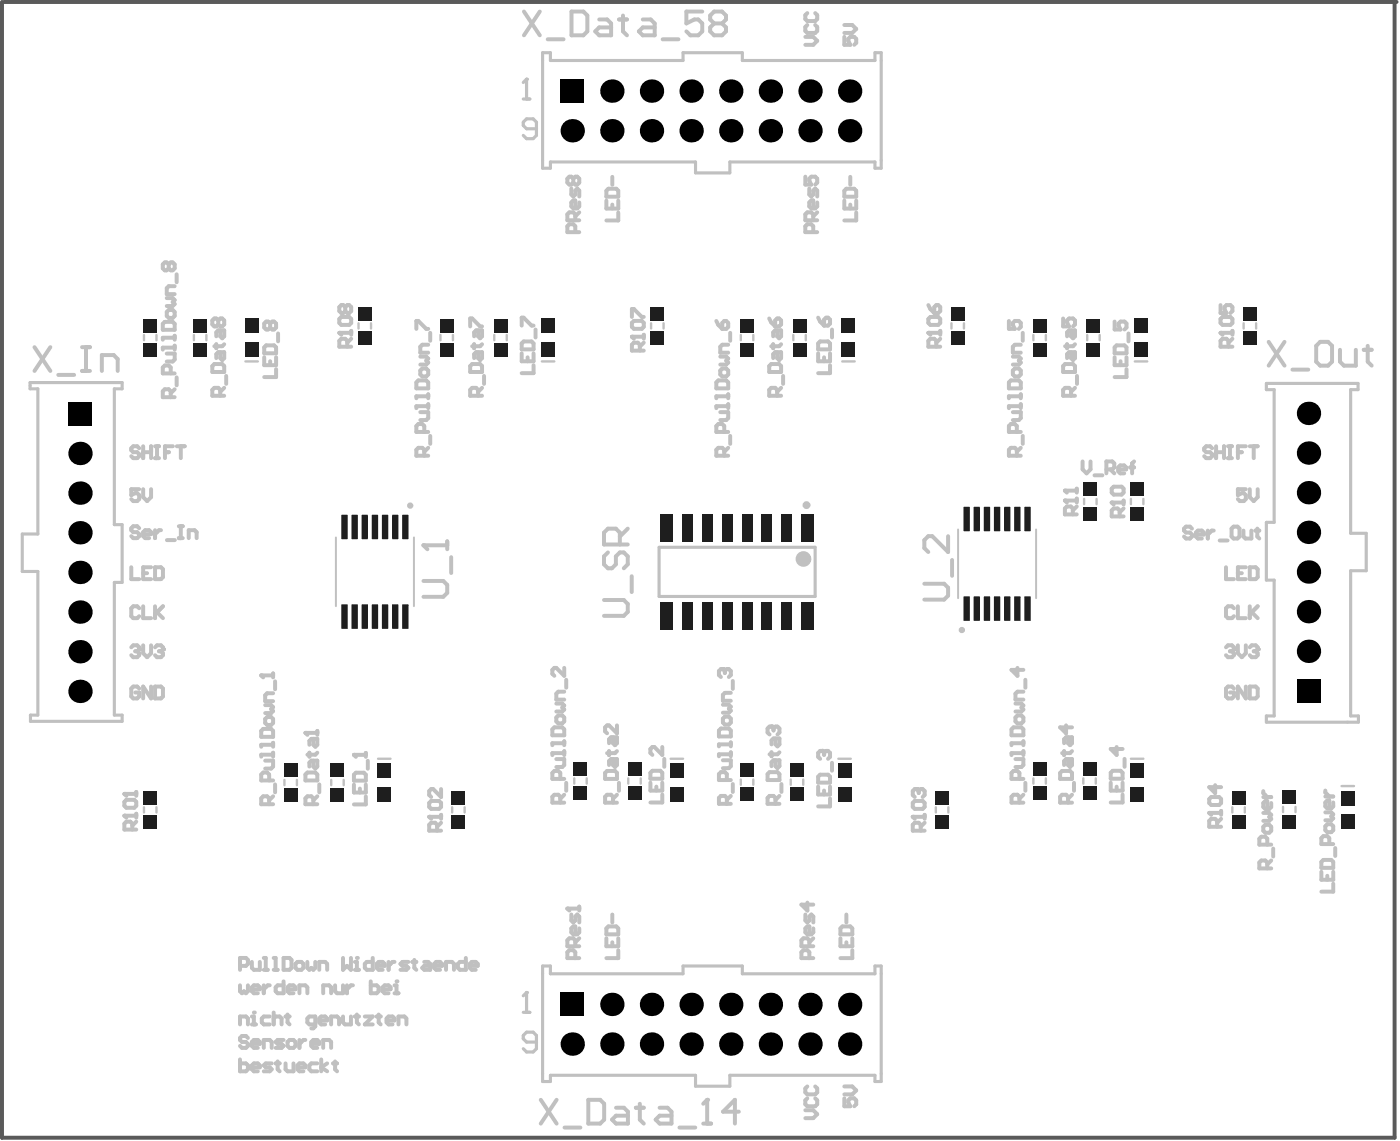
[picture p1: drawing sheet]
<svg xmlns="http://www.w3.org/2000/svg" width="299mm" height="243mm" viewBox="0 0 299 243" stroke-linecap="round" stroke-linejoin="round" font-family="sans-serif">
<path d="M.4 .4v242.3h297.3v-242.3M.8 .4h297.3" fill="none" stroke="#5a5a5a" stroke-width=".85"/>
<g fill="none" stroke="#c0c0c0" stroke-width=".51">
<path d="M30.7 71.5v1.1M33.4 71.5v1.1M41.4 71.5v1.1M44.1 71.5v1.1M52.4 77.1h2.6M76.5 69v1.1M79.2 69v1.1M94 71.5v1.1M96.7 71.5v1.1M105.5 71.5v1.1M108.2 71.5v1.1M115.7 77.1h2.6"/>
<path d="M139 69v1.1M141.6 69v1.1M158.1 71.5v1.1M160.8 71.5v1.1M169.3 71.5v1.1M172 71.5v1.1M179.8 77.1h2.6M203.1 69v1.1M205.7 69v1.1M220.6 71.5v1.1M223.2 71.5v1.1M232 71.5v1.1"/>
<path d="M234.7 71.5v1.1M242.2 77.1h2.7M265.4 69v1.1M268.1 69v1.1M231.4 106.4v1.2M234 106.4v1.2M241.4 106.4v1.2M244 106.4v1.2M30.7 172.2v1.1M33.4 172.2v1.1M60.7 166.4v1.1M63.4 166.4v1.1"/>
<path d="M70.7 166.4v1.1M73.4 166.4v1.1M80.7 161.9h2.6M96.5 172.2v1.1M99.2 172.2v1.1M122.6 166v1.2M125.2 166v1.2M134.1 166v1.2M136.8 166v1.2M143.1 161.9h2.7M158.1 166.3v1.1M160.8 166.3v1.1"/>
<path d="M168.8 166.3v1.1M171.4 166.3v1.1M178.9 161.9h2.7M199.7 172.2v1.1M202.4 172.2v1.1M220.6 166v1.2M223.2 166v1.2M231.2 166v1.2M233.9 166v1.2M241.4 161.9h2.6M263 172.2v1.1M265.7 172.2v1.1"/>
<path d="M273.8 172.1v1.2M276.5 172.1v1.2M286.3 167.7h2.7"/>
</g>
<path d="M115.8 11.2h1.7v1.7h28.3v-1.7h12.6v1.7h28.3v-1.7h1.4v24.7h-1.4v-1.3h-30.9v2.3h-7.4v-2.3h-30.9v1.3h-1.7zM6.4 81.6h19.7v1.3h-1.7v29h1.7v12.3h-1.7v28.4h1.7v1.3h-19.6v-1.3h1.6v-30.7h-3.3v-8h3.3v-31h-1.7zM270.3 81.8h19.5v1.3h-1.5v30.7h3.3v8h-3.3v30.9h1.6v1.4h-19.6v-1.4h1.6v-28.9h-1.6v-12.4h1.6v-28.3h-1.6zM140.7 116.8h33.3v10.4h-33.3zM115.8 206.1h1.7v1.6h28.3v-1.6h12.6v1.6h28.3v-1.6h1.4v24.6h-1.4v-1.3h-30.9v2.3h-7.4v-2.3h-30.9v1.3h-1.7z" fill="none" stroke="#c0c0c0" stroke-width=".67"/>
<path d="M71.7 114.7v14.6M88.3 114.7v14.6M204.5 113v14.6M221.1 113v14.6" fill="none" stroke="#c0c0c0" stroke-width=".42"/>
<path d="M121.1 193.8h2.5M121.9 195.1v1.3l.5 .4 .4-.4v-.9l.4-.4 .4 .4v1.3M123.6 198.1v.8l-.4 .4h-.8l-.5-.4v-.8l.5-.5h.4v1.7M123.6 193.4v.9M122.8 204.4v-1.3l-.4-.4h-.9l-.4 .4v1.3h2.5M122.8 201.9v-1.3l-.4-.4h-.9l-.4 .4v1.3h2.5M123.6 200.2l-.8 .8M171.9 236.9h1.7l.8 .8-.8 .8h-1.7M172.3 234.3l-.4 .4v.9l.4 .4h1.7l.4-.4v-.9l-.4-.4M172.3 231.8l-.4 .4v.8l.4 .5h1.7l.4-.5v-.8l-.4-.4M180.2 234.3v1.7h1.3l-.4-.8v-.5l.4-.4h.8l.4 .4v.9l-.4 .4M180.2 231.8h1.7l.8 .8-.8 .9h-1.7" fill="none" stroke="#c0c0c0" stroke-width=".85"/>
<circle cx="121.1" cy="193.8" r=".42" fill="#c0c0c0"/>
<g fill="none" stroke="#c0c0c0" stroke-width=".85">
<path d="M171.9 7.9h1.7l.8 .8-.8 .9h-1.7M172.3 2.8l-.4 .4v.9l.4 .4h1.7l.4-.4v-.9l-.4-.4M172.3 5.3l-.4 .5v.8l.4 .4h1.7l.4-.4v-.8l-.4-.5M180.2 7.9v1.7h1.3l-.4-.9v-.4l.4-.4h.8l.4 .4v.8l-.4 .5M180.2 5.3h1.7l.8 .9-.8 .8h-1.7M122.4 38.1l-.5-.4h-.4l-.4 .4v.9l.4 .4h.4l.5-.4M122.4 38.1l.4-.4h.4l.4 .4v.9l-.4 .4h-.4l-.4-.4M122.4 38.1v.9M130.7 37.7v1.7M171.9 37.7v1.7h1.2l-.4-.9v-.4l.4-.4h.9l.4 .4v.9l-.4 .4M181.5 37.7v1.7M121.9 40.2v1.3l.5 .4 .4-.4v-.8l.4-.5 .4 .5v1.2"/>
<path d="M122.8 47v-1.3l-.4-.4h-.9l-.4 .4v1.3h2.5M122.8 49.5v-1.2l-.4-.5h-.9l-.4 .5v1.2h2.5M123.6 43.2v.8l-.4 .5h-.8l-.5-.5v-.8l.5-.4h.4v1.7M123.6 45.3l-.8 .8M129.4 42.8v1.7h2.6v-1.7M129.8 40.3h1.7l.5 .4v1.3h-2.6v-1.3zM130.7 43.6v.9M132 45.3v1.7h-2.6M172.7 40.2v1.3l.4 .4 .5-.4v-.8l.4-.5 .4 .5v1.2M173.6 47v-1.3l-.5-.4h-.8l-.4 .4v1.3h2.5M173.6 49.5v-1.2l-.5-.5h-.8l-.4 .5v1.2h2.5M174.4 43.2v.8l-.4 .5h-.9l-.4-.5v-.8l.4-.4h.5v1.7"/>
<path d="M174.4 45.3l-.8 .8M180.2 42.8v1.7h2.5v-1.7M180.2 40.7l.4-.4h1.7l.4 .4v1.3h-2.5zM181.5 43.6v.9M182.7 45.3v1.7h-2.5M261.7 138.1l.4-.4h.8l.5 .4v.4M263.4 146.9l-.5-.4h-.8l-.4 .4v1.7l.4 .4h.8l.5-.4v-.9h-.9M265.9 146.5v2.5l-1.7-2.5v2.5M266.7 146.5h1.3l.4 .4v1.7l-.4 .4h-1.3zM121.1 193.8l.4 .5M129.8 197.6h1.7l.5 .5v1.2h-2.6v-1.2zM130.7 195.1v1.7"/>
<path d="M171.9 195.1v1.3l.4 .4 .4-.4v-.9l.5-.4 .4 .4v1.3M172.3 192.6v1.7l-1.3-1.3h2.6M173.6 198.1v.8l-.4 .4h-.9l-.4-.4v-.8l.4-.5h.4v1.7M179.8 197.6h1.7l.4 .5v1.2h-2.5v-1.2zM180.6 195.1v1.7M129.4 200.2v1.7h2.6v-1.7M130.7 201v.9M132 202.7v1.7h-2.6M172.7 204.4v-1.3l-.4-.4h-.8l-.5 .4v1.3h2.6M172.7 201.9v-1.3l-.4-.4h-.8l-.5 .4v1.3h2.6M173.6 200.2l-.9 .8M179.4 200.2v1.7h2.5v-1.7"/>
<path d="M180.6 201v.9M181.9 202.7v1.7h-2.5"/>
</g>
<circle cx="263.4" cy="138.5" r=".42" fill="#c0c0c0"/>
<path d="M262.5 138.9h.4M262.9 138.9l.5 .5v.4l-.5 .4h-.8l-.4-.4M263.4 138.5l-.5 .4M264.2 137.7v1.7l.8 .8 .9-.8v-1.7M266.7 138.1l.5-.4h.8l.4 .4v.4" fill="none" stroke="#c0c0c0" stroke-width=".85"/>
<circle cx="268.4" cy="138.5" r=".42" fill="#c0c0c0"/>
<g fill="none" stroke="#c0c0c0" stroke-width=".85">
<path d="M29.7 95.6l-.4-.4h-.9l-.4 .4v.4l.4 .5h.9l.4 .4v.4l-.4 .4h-.9l-.4-.4M30.6 96.5h1.6M30.6 95.2v2.5M32.2 95.2v2.5M33.1 95.2h.8M33.1 97.7h.8M33.5 95.2v2.5M35.2 96.5h.9M36.9 95.2h-1.7v2.5M37.7 95.2h1.7M38.6 95.2v2.5M258.7 95.6l-.4-.4h-.9l-.4 .4v.4l.4 .5h.9l.4 .4v.4l-.4 .4h-.9l-.4-.4"/>
<path d="M259.6 96.5h1.6M259.6 95.2v2.5M261.2 95.2v2.5M262.1 95.2h.8M262.1 97.7h.8M262.5 95.2v2.5M264.2 96.5h.8M265.9 95.2h-1.7v2.5M266.7 95.2h1.7M267.6 95.2v2.5M29.7 104.4h-1.7v1.2l.9-.4h.4l.4 .4v.9l-.4 .4h-.9l-.4-.4M29.7 112.7l-.4-.4h-.9l-.4 .4v.4l.4 .4h.9l.4 .5v.4l-.4 .4h-.9l-.4-.4"/>
<path d="M30.6 104.4v1.7l.8 .8 .8-.8v-1.7M30.6 114h1.6v-.5l-.4-.4h-.8l-.4 .4v.9l.4 .4h.8M33.1 113.1v1.7M34.4 113.1h-.5l-.8 .9M35.6 115.2h1.7M38.2 112.3h.8M38.2 114.8h.8M38.6 112.3v2.5M40.3 114.8v-1.7h1.2l.5 .4v1.3M254.4 112.8l-.4-.5h-.9l-.4 .5v.4l.4 .4h.9l.4 .4v.5l-.4 .4h-.9l-.4-.4M255.2 114h1.7v-.4l-.4-.4h-.8l-.5 .4v.9l.5 .4h.8M257.8 113.2v1.7"/>
<path d="M259 113.2h-.4l-.8 .8M260.3 115.3h1.7M263.3 112.3h.8l.4 .5v1.7l-.4 .4h-.8l-.4-.4v-1.7zM265.4 113.2v1.3l.4 .4h1.3v-1.7M265.9 104.4h-1.7v1.2l.8-.4h.5l.4 .4v.9l-.4 .4h-.9l-.4-.4M266.7 104.4v1.7l.9 .8 .8-.8v-1.7M267.9 113.2h.9M268.4 112.8v1.7l.4 .4M28 121v2.6h1.7M28 138.1l.4-.4h.9l.4 .4v.4M29.7 129.8l-.4-.5h-.9l-.4 .5v1.7l.4 .4h.9l.4-.4M30.6 129.3v2.6h1.6"/>
<path d="M30.6 122.3h.8M32.2 121h-1.6v2.6h1.6M33.1 121h1.3l.4 .4v1.7l-.4 .5h-1.3zM33.1 129.3v2.6M33.5 130.6l1.3 1.3M34.8 129.3l-1.7 1.7M261.7 121v2.6h1.7M263.4 129.8l-.5-.5h-.8l-.4 .5v1.7l.4 .4h.8l.5-.4M264.2 129.3v2.6h1.7M264.2 122.3h.8M265.9 121h-1.7v2.6h1.7M266.7 121h1.3l.4 .4v1.7l-.4 .5h-1.3z"/>
<path d="M266.7 129.3v2.6M267.2 130.6l1.2 1.3M267.6 138.9h.4M268 138.9l.4 .5v.4l-.4 .4h-.8l-.5-.4M268.4 138.5l-.4 .4M268.4 129.3l-1.7 1.7"/>
</g>
<circle cx="29.7" cy="138.5" r=".42" fill="#c0c0c0"/>
<path d="M28.9 138.9h.4M29.3 138.9l.4 .5v.4l-.4 .4h-.9l-.4-.4M29.7 138.5l-.4 .4M30.6 137.7v1.7l.8 .8 .8-.8v-1.7M33.1 138.1l.4-.4h.9l.4 .4v.4" fill="none" stroke="#c0c0c0" stroke-width=".85"/>
<circle cx="34.8" cy="138.5" r=".42" fill="#c0c0c0"/>
<path d="M33.9 138.9h.5M34.4 138.9l.4 .5v.4l-.4 .4h-.9l-.4-.4M34.8 138.5l-.4 .4M29.7 146.9l-.4-.4h-.9l-.4 .4v1.7l.4 .4h.9l.4-.4v-.9h-.8M32.2 146.5v2.5l-1.6-2.5v2.5M33.1 146.5h1.3l.4 .4v1.7l-.4 .4h-1.3z" fill="none" stroke="#c0c0c0" stroke-width=".85"/>
<path d="M111.7 216h1.4M112.4 211.7v4.3" fill="none" stroke="#c0c0c0" stroke-width=".68"/>
<circle cx="112.4" cy="211.7" r=".34" fill="#c0c0c0"/>
<path d="M112.4 16.9v4.2M111.7 21.1h1.4M112.4 211.7l-.7 .7M114.5 222.3h-2.1l-.7-.7v-.7l.7-.7h1.4l.7 .7v2.8l-.7 .7h-1.4l-.7-.7" fill="none" stroke="#c0c0c0" stroke-width=".68"/>
<circle cx="112.4" cy="16.9" r=".34" fill="#c0c0c0"/>
<path d="M112.4 16.9l-.7 .7M114.5 27.5h-2.1l-.7-.7v-.7l.7-.7h1.4l.7 .7v2.8l-.7 .7h-1.4l-.7-.7" fill="none" stroke="#c0c0c0" stroke-width=".68"/>
<g fill="none" stroke="#c0c0c0" stroke-width=".85">
<path d="M51.2 218.5v-1.6h1.3l.4 .4v1.2M53.8 216.9h.4v1.6M53.8 218.5h.8M51.2 226v2.6h1.3l.4-.5v-.8l-.4-.4h-1.3M52.9 221.4l-.4-.4h-.9l-.4 .4v.5l.4 .4h.9l.4 .4v.4l-.4 .5h-.9l-.4-.5M53.8 227.7h1.7v-.4l-.5-.4h-.8l-.4 .4v.8l.4 .5h.8M53.8 222.7h1.7v-.4l-.5-.4h-.8l-.4 .4v.8l.4 .5h.8M56.3 223.6v-1.7h1.3l.4 .4v1.3M58 226.9h-1.3l-.4 .4 .4 .4h.9l.4 .4-.4 .5h-1.3M58.8 226.9h.9M59.3 226.4v1.7l.4 .5M60.5 221.9h-1.2l-.5 .4 .5 .4h.8l.4 .4-.4 .5h-1.3"/>
<path d="M60.9 226.9v1.2l.5 .5h1.2v-1.7M61.8 221.9h.8l.5 .4v.8l-.5 .5h-.8l-.4-.5v-.8zM63.5 227.7h1.7v-.4l-.4-.4h-.9l-.4 .4v.8l.4 .5h.9M63.9 221.9v1.7M65.2 221.9h-.4l-.9 .8M66.4 222.7h1.7v-.4l-.4-.4h-.8l-.5 .4v.8l.5 .5h.8M67.7 226.9h-1.3l-.4 .4v.8l.4 .5h1.3M68.6 226v2.6M69 223.6v-1.7h1.2l.5 .4v1.3M69.8 226.9l-1.2 .8 1.2 .9M71.1 226.9h.8M71.5 226.4v1.7l.4 .5"/>
</g>
<circle cx="54.2" cy="216" r=".42" fill="#c0c0c0"/>
<g fill="none" stroke="#c0c0c0" stroke-width=".85">
<path d="M51.2 210.2v1.3l.4 .4 .5-.4 .4 .4 .4-.4v-1.3M53.8 211.1h1.7v-.5l-.5-.4h-.8l-.4 .4v.9l.4 .4h.8M56.3 210.2v1.7M57.6 216.9h-1.3l-.4 .4v.8l.4 .4h1.3M57.6 210.2h-.5l-.8 .9M58.4 217.3l.4-.4h.9l.4 .4v1.2M58.4 216v2.5M60.5 209.4v2.5h-1.2l-.5-.4v-.9l.5-.4h1.2M60.9 216.9h.9M61.4 211.1h1.7v-.5l-.5-.4h-.8l-.4 .4v.9l.4 .4h.8M61.4 216.4v1.7l.4 .4M63.9 211.9v-1.7h1.3l.4 .4v1.3"/>
<path d="M67.3 218.5h-1.3l-.4-.4v-.8l.4-.4h1.3v2.1l-.4 .4h-.5M68.1 217.7h1.7v-.4l-.4-.4h-.8l-.5 .4v.8l.5 .4h.8M69 211.9v-1.7h1.2l.5 .4v1.3M70.7 218.5v-1.6h1.2l.5 .4v1.2M71.5 210.2v1.3l.4 .4h1.3v-1.7M73.2 216.9v1.2l.4 .4h1.3v-1.6M74.1 210.2v1.7M75.3 210.2h-.4l-.8 .9M75.7 216.9h.9M76.2 216.4v1.7l.4 .4M77.9 216.9h1.7l-1.7 1.6h1.7M79.1 209.4v2.5h1.3l.4-.4v-.9l-.4-.4h-1.3"/>
<path d="M80.4 216.9h.8M80.8 216.4v1.7l.4 .4M81.7 211.1h1.7v-.5l-.5-.4h-.8l-.4 .4v.9l.4 .4h.8M82.5 217.7h1.7v-.4l-.4-.4h-.9l-.4 .4v.8l.4 .4h.9M84.2 211.9h.8M84.2 210.2h.4v1.7M85 218.5v-1.6h1.3l.4 .4v1.2"/>
</g>
<circle cx="84.6" cy="209.4" r=".42" fill="#c0c0c0"/>
<g fill="none" stroke="#c0c0c0" stroke-width=".85">
<path d="M51.2 206.1h1.3l.4-.5v-.8l-.4-.4h-1.3v2.5M53.8 205.2v1.3l.4 .4h1.3v-1.7M56.3 204.4h.4v2.5M56.3 206.9h.8M58.4 204.4h.4v2.5M58.4 206.9h.9M60.5 204.4h1.3l.4 .4v1.7l-.4 .4h-1.3zM63.5 205.2h.8l.5 .4v.9l-.5 .4h-.8l-.4-.4v-.9zM65.6 205.2v1.3l.4 .4 .4-.4 .5 .4 .4-.4v-1.3M68.1 206.9v-1.7h1.3l.4 .4v1.3M73.2 204.4v2.5l.9-.8 .8 .8v-2.5M75.7 206.9h.9"/>
<path d="M75.7 205.2h.5v1.7"/>
</g>
<circle cx="76.2" cy="204.4" r=".42" fill="#c0c0c0"/>
<g fill="none" stroke="#c0c0c0" stroke-width=".85">
<path d="M111.8 2.5l3.4 5M115.2 2.5l-3.4 5M116.9 8.4h3.4M122 2.5h2.5l.9 .8v3.4l-.9 .8h-2.5zM127.9 4.2h1.7l.8 .8v2.5h-2.5l-.9-.8 .9-.9h2.5M132.1 4.2h1.7M133 3.3v3.4l.8 .8M137.2 4.2h1.7l.8 .8v2.5h-2.5l-.8-.8 .8-.9h2.5M141.4 8.4h3.4M149.9 2.5h-3.4v2.5l1.7-.8h.8l.9 .8v1.7l-.9 .8h-1.7l-.8-.8M152.4 5l-.8 .8v.9l.8 .8h1.7l.9-.8v-.9l-.9-.8M152.4 5l-.8-.8v-.9l.8-.8h1.7l.9 .8v.9l-.9 .8"/>
<path d="M152.4 5h1.7M231.1 98.4v1.7l.8 .9 .9-.9v-1.7M241.2 99.7h.9M242.1 98.4l-.5 .5v2.1M233.6 101.4h1.7M236.1 100.1h1.3l.4-.4v-.8l-.4-.5h-1.3v2.6M237 100.1l.8 .9M238.7 100.1h1.7v-.4l-.5-.4h-.8l-.4 .4v.9l.4 .4h.8M79.6 204.4v2.5h-1.3l-.4-.4v-.9l.4-.4h1.3M80.4 206.1h1.7v-.5l-.4-.4h-.9l-.4 .4v.9l.4 .4h.9M82.9 205.2v1.7M84.2 205.2h-.4l-.9 .9"/>
<path d="M87.2 205.2h-1.3l-.4 .4 .4 .5h.8l.5 .4-.5 .4h-1.2M88 205.2h.9M88.4 204.8v1.7l.5 .4M90.5 205.2h.9l.4 .4v1.3h-1.3l-.4-.4 .4-.4h1.3M92.7 206.1h1.7v-.5l-.5-.4h-.8l-.4 .4v.9l.4 .4h.8M95.2 206.9v-1.7h1.3l.4 .4v1.3M99.4 204.4v2.5h-1.2l-.5-.4v-.9l.5-.4h1.2M100.3 206.1h1.7v-.5l-.5-.4h-.8l-.4 .4v.9l.4 .4h.8M115.4 234.6l3.4 5.1M118.8 234.6l-3.4 5.1M125.6 234.6h2.5l.8 .9v3.4l-.8 .8h-2.5zM131.5 236.3h1.7l.8 .9v2.5h-2.5l-.9-.8 .9-.9h2.5"/>
<path d="M135.7 236.3h1.7M136.6 235.5v3.4l.8 .8M140.8 236.3h1.7l.8 .9v2.5h-2.5l-.9-.8 .9-.9h2.5M150.1 239.7h1.7M150.9 234.6v5.1M120.5 240.6h3.4M145 240.6h3.4"/>
</g>
<circle cx="150.9" cy="234.6" r=".42" fill="#c0c0c0"/>
<g fill="none" stroke="#c0c0c0" stroke-width=".85">
<path d="M56.4 76.2v1.7h2.5v-1.7M56.8 73.7h1.7l.4 .4v1.3h-2.5v-1.3zM57.7 69l.4-.4h.4l.4 .4v.9l-.4 .4h-.4l-.4-.4M57.7 69l-.5-.4h-.4l-.4 .4v.9l.4 .4h.4l.5-.4M57.7 69v.9M57.7 77.1v.8M58.9 78.8v1.6h-2.5M59.4 71.1v1.7M111.3 75.4v1.7h2.6v-1.7M111.3 69.5v-1.7h.5l1.7 1.7h.4M111.8 72.8h1.7l.4 .5v1.2h-2.6v-1.2zM112.6 76.2v.9"/>
<path d="M113.9 77.9v1.7h-2.6M114.3 70.3v1.7M174.6 75.4v1.7h2.6v-1.7M174.6 67.8l.4 .8 .9 .9M175 72.8h1.7l.5 .5v1.2h-2.6v-1.2zM175.9 76.2v.9M176.3 67.8h.4l.5 .4v.8l-.5 .5h-.8v-1.3zM177.2 77.9v1.7h-2.6M177.6 70.3v1.7M237.9 76.2v1.7h2.5v-1.7M237.9 68.6v1.7h1.3l-.5-.9v-.4l.5-.4h.8l.4 .4v.9l-.4 .4M238.3 73.7h1.7l.4 .4v1.3h-2.5v-1.3z"/>
<path d="M239.2 77.1v.8M240.4 78.8v1.6h-2.5M240.9 71.1v1.7M238.3 159.4v1.7l-1.2-1.3h2.5M174.6 167.8v1.7h2.6v-1.7M175 165.3h1.7l.5 .4v1.3h-2.6v-1.3zM175.5 160.2h-.5l-.4 .4v.9l.4 .4M175.9 168.7v.8M177.2 170.3v1.7h-2.6M177.6 162.7v1.7M237.1 167v1.7h2.5v-1.7M237.5 164.4h1.7l.4 .5v1.2h-2.5v-1.2z"/>
<path d="M238.3 167.8v.9M239.6 169.5v1.7h-2.5M240 161.9v1.7M282.9 173.3h1.2l.5 .4-.5 .5 .5 .4-.5 .4h-1.2M282.9 168.7v.4l.8 .8M282.9 169.9h1.7M283.3 175.8h.8l.5 .5v.8l-.5 .4h-.8l-.4-.4v-.8zM284.6 171.2v.8l-.5 .5h-.8l-.4-.5v-.8l.4-.4h.4v1.7M282 186v1.7h2.6v-1.7M282.4 183.5h1.7l.5 .4v1.2h-2.6v-1.2zM283.3 186.8v.9M283.7 180.1v-1.3l-.4-.4h-.9l-.4 .4v1.3h2.6"/>
<path d="M284.6 188.5v1.7h-2.6M285 180.9v1.7M150.9 234.6l-.8 .9M157.7 237.2h-3.4l2.6-2.6v5.1"/>
</g>
<circle cx="175.5" cy="160.2" r=".42" fill="#c0c0c0"/>
<g fill="none" stroke="#c0c0c0" stroke-width=".85">
<path d="M141.4 159.4v1.7l-1.7-1.7h-.5l-.4 .4v.8l.4 .5M75.5 167.4v1.7h2.6v-1.7M75.5 161h2.6M76 164.8h1.7l.4 .5v1.2h-2.6v-1.2zM76.8 168.2v.9M78.1 169.9v1.7h-2.6M78.1 160.6v.9M78.5 162.3v1.7M138.8 167v1.7h2.6v-1.7M139.2 164.4h1.7l.5 .5v1.2h-2.6v-1.2zM140.1 167.8v.9M141.4 169.5v1.7h-2.6"/>
<path d="M141.8 161.9v1.7M175.5 160.2l.4 .4M175.9 160.6v.4M175.9 160.6l.4-.4h.4l.5 .4v.9l-.5 .4"/>
</g>
<circle cx="75.5" cy="161" r=".42" fill="#c0c0c0"/>
<g fill="none" stroke="#c0c0c0" stroke-width=".85">
<path d="M36 56.4l-.4-.4h-.4l-.5 .4v.9l.5 .4h.4l.4-.4M36 56.4l.4-.4h.5l.4 .4v.9l-.4 .4h-.5l-.4-.4M36 56.4v.9M37.7 58.5v1.7M35.2 68.7h1.7l.4 .4v1.3h-2.6v-1.3zM35.6 75.4h1.7v1.3l-.4 .4h-1.3M35.6 63.6h1.3l.4 .4-.4 .4 .4 .5-.4 .4h-1.3M36 66.1h.9l.4 .5v.8l-.4 .4h-.9l-.4-.4v-.8zM36.4 79.7v-1.3l-.4-.4h-.8l-.5 .4v1.3h2.6M37.3 72.1h-2.6v.4M37.3 74.2h-2.6v.4M37.3 71.6v.9"/>
<path d="M37.3 73.7v.9M37.3 61.1h-1.3l-.4 .4v1.2h1.7M45.7 77.7h1.7l.5 .4v1.3h-2.6v-1.3zM46.2 73.4v.9M46.6 68.4l-.4-.5h-.5l-.4 .5v.8l.4 .4h.5l.4-.4M46.6 68.4l.4-.5h.4l.5 .5v.8l-.5 .4h-.4l-.4-.4M46.6 68.4v.8M47 70.5v1.2l.4 .5 .5-.5v-1.2h-1.3l-.4 .4v.8M47 75.1v1.3l.4 .4 .5-.4v-1.3h-1.3l-.4 .5v.8M47.9 73.4l-.5 .5h-1.7M36.4 84.7v-1.2l-.4-.5h-.8l-.5 .5v1.2h2.6M37.3 83l-.9 .9"/>
<path d="M37.7 80.5v1.7M47 84.4v-1.2l-.4-.5h-.9l-.4 .5v1.2h2.6M47.9 82.7l-.9 .9M48.3 80.2v1.7M90.4 116.3h5.1M95.5 115.5v1.7M96.3 118.9v3.3M129.8 117.9l-.9 .8v1.7l.9 .8h.8l.8-.8v-1.7l.9-.8h.8l.9 .8v1.7l-.9 .8M132.3 116.2v-2.6l-.9-.8h-1.6l-.9 .8v2.6h5.1M134 112.8l-1.7 1.7M202.4 114.4v3.4l-3.4-3.4h-.9l-.8 .8v1.7l.8 .9M203.2 119.5v3.3"/>
<path d="M90.4 123.9h4.2l.9 .9v1.7l-.9 .8h-4.2M128.9 128h4.2l.9 .8v1.7l-.9 .9h-4.2M134.8 122.9v3.4M197.3 124.5h4.2l.9 .9v1.7l-.9 .8h-4.2M75.5 161l.5 .5"/>
</g>
<circle cx="90.4" cy="116.3" r=".42" fill="#c0c0c0"/>
<g fill="none" stroke="#c0c0c0" stroke-width=".85">
<path d="M88.9 70.2v-1.7h.4l1.7 1.7h.4M89.7 76.1h1.3l.4 .4-.4 .4 .4 .5-.4 .4h-1.3M90.1 78.6h.9l.4 .4v.9l-.4 .4h-.9l-.4-.4v-.9zM91.4 73.5h-1.3l-.4 .5v1.2h1.7M91.8 71v1.7M152.9 68.5l.4 .8 .9 .9M153.7 79l.5-.4h.8l.4 .4v.9l-.4 .4h-.8l-.5-.4zM153.7 76.1h1.3l.4 .4-.4 .4 .4 .5-.4 .4h-1.3M154.6 68.5h.4l.4 .4v.8l-.4 .5h-.8v-1.3zM155.4 73.5h-1.2l-.5 .5v1.2h1.7M155.8 71v1.7M215.3 68.5v1.7h1.3l-.4-.9v-.4l.4-.4h.8l.5 .4v.8l-.5 .5"/>
<path d="M216.2 79l.4-.4h.8l.5 .4v.9l-.5 .4h-.8l-.4-.4zM216.2 76.1h1.2l.5 .4-.5 .4 .5 .5-.5 .4h-1.2M217.9 73.5h-1.3l-.4 .5v1.2h1.7M218.3 71v1.7M89.3 81.2h1.7l.4 .4v1.2h-2.5v-1.2zM89.7 87.9h1.7v1.3l-.4 .4h-1.3M90.6 97.2v-1.2l-.5-.5h-.8l-.4 .5v1.2h2.5M90.6 92.2v-1.3l-.5-.4h-.8l-.4 .4v1.3h2.5M91.4 84.5h-2.5v.5M91.4 86.7h-2.5v.4M91.4 95.5l-.8 .9M91.4 84.1v.9"/>
<path d="M91.4 86.2v.9M91.8 93v1.7M153.3 81.2h1.7l.4 .4v1.2h-2.5v-1.2zM153.7 87.9h1.7v1.3l-.4 .4h-1.3M154.6 97.2v-1.2l-.4-.5h-.9l-.4 .5v1.2h2.5M154.6 92.2v-1.3l-.4-.4h-.9l-.4 .4v1.3h2.5M155.4 86.7h-2.5v.4M155.4 84.5h-2.5v.5M155.4 95.5l-.8 .9M155.4 84.1v.9M155.4 86.2v.9M155.8 93v1.7"/>
<path d="M215.8 81.2h1.6l.5 .4v1.2h-2.6v-1.2zM216.2 87.9h1.7v1.3l-.5 .4h-1.2M217 97.2v-1.2l-.4-.5h-.8l-.5 .5v1.2h2.6M217 92.2v-1.3l-.4-.4h-.8l-.5 .4v1.3h2.6M217.9 86.7h-2.6v.4M217.9 84.5h-2.6v.5M217.9 95.5l-.9 .9M217.9 84.1v.9M217.9 86.2v.9M218.3 93v1.7M90.4 116.3l.8 .9M153.9 155.4h1.7l.4 .4v1.3h-2.6v-1.3z"/>
<path d="M154.3 142.7h-.4l-.5 .5v.8l.5 .4M154.3 150.3h1.3l.4 .5-.4 .4 .4 .4-.4 .4h-1.3M154.7 152.9h.9l.4 .4v.9l-.4 .4h-.9l-.4-.4v-.9zM156 158.8h-2.6v.4M156 158.4v.8M156 147.8h-1.3l-.4 .4v1.3h1.7M156.4 145.3v1.7M216.3 155.2h1.7l.4 .4v1.3h-2.5v-1.3zM216.7 150.1h1.3l.4 .4-.4 .4 .4 .5-.4 .4h-1.3M217.2 152.6h.8l.4 .5v.8l-.4 .4h-.8l-.5-.4v-.8zM217.2 142.5v1.7l-1.3-1.3h2.5M218.4 158.6h-2.5v.4"/>
<path d="M218.4 158.1v.9M218.4 147.6h-1.2l-.5 .4v1.3h1.7M218.8 145v1.7M154.3 162.2h1.7v1.3l-.4 .4h-1.3M155.1 171.5v-1.3l-.4-.4h-.8l-.5 .4v1.3h2.6M155.1 166.4v-1.3l-.4-.4h-.8l-.5 .4v1.3h2.6M156 160.9h-2.6v.4M156 169.8l-.9 .8M156 160.5v.8M156.4 167.3v1.7M216.7 161.9h1.7v1.3l-.4 .4h-1.3M217.6 171.2v-1.2l-.4-.5h-.9l-.4 .5v1.2h2.5"/>
<path d="M217.6 166.2v-1.3l-.4-.4h-.9l-.4 .4v1.3h2.5M218.4 160.7h-2.5v.4M218.4 169.5l-.8 .9M218.4 160.2v.9M218.8 167v1.7"/>
</g>
<circle cx="154.3" cy="142.7" r=".42" fill="#c0c0c0"/>
<g fill="none" stroke="#c0c0c0" stroke-width=".85">
<path d="M55.8 144.1h2.5M56.2 155.5h1.7l.4 .4v1.3h-2.5v-1.3zM56.6 153.4l.4-.4h.9l.4 .4v.8l-.4 .5h-.9l-.4-.5zM56.6 150.4h1.3l.4 .5-.4 .4 .4 .4-.4 .4h-1.3M58.3 158.9h-2.5v.4M58.3 143.7v.8M58.3 158.5v.8M58.3 147.9h-1.3l-.4 .4v1.3h1.7M58.7 145.4v1.6M118.3 155.2h1.7l.4 .4v1.3h-2.5v-1.3zM118.7 153.1l.5-.5h.8l.4 .5v.8l-.4 .4h-.8l-.5-.4zM118.7 150.1h1.3l.4 .4-.4 .4 .4 .5-.4 .4h-1.3"/>
<path d="M120.4 142.5v1.7l-1.7-1.7h-.4l-.4 .4v.9l.4 .4M120.4 158.6h-2.5v.4M120.4 158.1v.9M120.4 147.6h-1.2l-.5 .4v1.3h1.7M120.8 145v1.7M154.3 142.7l.4 .5M154.7 143.2v.4M154.7 143.2l.4-.5h.5l.4 .5v.8l-.4 .4M56.6 162.3h1.7v1.2l-.4 .5h-1.3M57.4 171.6v-1.3l-.4-.4h-.8l-.4 .4v1.3h2.5M57.4 166.5v-1.3l-.4-.4h-.8l-.4 .4v1.3h2.5M58.3 161h-2.5v.4"/>
<path d="M58.3 169.9l-.9 .8M58.3 160.6v.8M58.7 167.3v1.7M118.7 161.9h1.7v1.3l-.4 .4h-1.3M119.6 171.2v-1.2l-.4-.5h-.9l-.4 .5v1.2h2.5M119.6 166.2v-1.3l-.4-.4h-.9l-.4 .4v1.3h2.5M120.4 160.7h-2.5v.4M120.4 169.5l-.8 .9M120.4 160.2v.9M120.8 167v1.7"/>
</g>
<circle cx="55.8" cy="144.1" r=".42" fill="#c0c0c0"/>
<g fill="none" stroke="#c0c0c0" stroke-width=".85">
<path d="M100.4 69.6v-1.7h.4l1.7 1.7h.4M100.8 77.7h1.7l.4 .4v1.3h-2.5v-1.3zM101.2 73.4v.9M102 70.5v1.2l.5 .5 .4-.5v-1.2h-1.3l-.4 .4v.8M102 75.1v1.3l.5 .4 .4-.4v-1.3h-1.3l-.4 .5v.8M102.9 73.4l-.4 .5h-1.7M164.2 67.9l.4 .9 .8 .8M164.6 77.7h1.7l.4 .4v1.3h-2.5v-1.3zM165 73.4v.9M165.4 68.4l.5-.5h.4l.4 .5v.8l-.4 .4h-.9zM165.9 75.1v1.3l.4 .4 .4-.4v-1.3h-1.3l-.4 .5v.8M165.9 70.5v1.2l.4 .5 .4-.5v-1.2h-1.3l-.4 .4v.8"/>
<path d="M166.7 73.4l-.4 .5h-1.7M226.9 67.9v1.7h1.3l-.5-.8v-.4l.5-.5h.8l.4 .5v.8l-.4 .4M227.3 77.7h1.7l.4 .4v1.3h-2.5v-1.3zM227.7 73.4v.9M228.6 75.1v1.3l.4 .4 .4-.4v-1.3h-1.2l-.5 .5v.8M228.6 70.5v1.2l.4 .5 .4-.5v-1.2h-1.2l-.5 .4v.8M229.4 73.4l-.4 .5h-1.7M102 84.4v-1.2l-.4-.5h-.8l-.4 .5v1.2h2.5M102.9 82.7l-.9 .9M103.3 80.2v1.7M165.9 84.4v-1.2l-.5-.5h-.8l-.4 .5v1.2h2.5M166.7 82.7l-.8 .9"/>
<path d="M167.1 80.2v1.7M228.6 84.4v-1.2l-.4-.5h-.9l-.4 .5v1.2h2.5M229.4 82.7l-.8 .9M229.9 80.2v1.7M55.8 144.1l.4 .4M164.7 155h-.5l-.4 .4v.9l.4 .4M165.5 157.5v1.3l.4 .4 .5-.4v-1.3h-1.3l-.4 .5v.8M227.5 154.7v1.7l-1.2-1.2h2.5M228 157.3v1.3l.4 .4 .4-.4v-1.3h-1.3l-.4 .4v.9M164.2 164.7h1.7l.5 .4v1.3h-2.6v-1.3zM164.7 160.5v.8M165.5 171.5v-1.3l-.4-.4h-.9l-.4 .4v1.3h2.6"/>
<path d="M165.5 162.2v1.3l.4 .4 .5-.4v-1.3h-1.3l-.4 .4v.9M166.4 169.8l-.9 .8M166.4 160.5l-.5 .4h-1.7M166.8 167.3v1.7M226.7 164.5h1.7l.4 .4v1.3h-2.5v-1.3zM227.1 160.2v.9M228 171.2v-1.2l-.5-.5h-.8l-.4 .5v1.2h2.5M228 161.9v1.3l.4 .4 .4-.4v-1.3h-1.3l-.4 .5v.8M228.8 169.5l-.8 .9M228.8 160.2l-.4 .5h-1.7M229.2 167v1.7M269.6 173.4h1.3l.4 .5-.4 .4 .4 .4-.4 .4h-1.3"/>
<path d="M269.6 168.8v.4l.9 .8M269.6 170h1.7M270 176h.9l.4 .4v.8l-.4 .5h-.9l-.4-.5v-.8zM271.3 171.3v.9l-.4 .4h-.9l-.4-.4v-.9l.4-.4h.5v1.7M270.5 185.3v-1.3l-.5-.4h-.8l-.4 .4v1.3h2.5M270.5 180.2v-1.3l-.5-.4h-.8l-.4 .4v1.3h2.5M271.3 183.6l-.8 .8M271.7 181v1.7"/>
</g>
<circle cx="164.7" cy="155" r=".42" fill="#c0c0c0"/>
<g fill="none" stroke="#c0c0c0" stroke-width=".85">
<path d="M65.2 156.4h2.5M66.9 157.6v1.3l.4 .4 .4-.4v-1.3h-1.2l-.5 .4v.9M67.7 155.9v.9M130.8 157.3v1.3l.5 .4 .4-.4v-1.3h-1.3l-.4 .4v.9M131.7 154.7v1.7l-1.7-1.7h-.4l-.5 .5v.8l.5 .4M164.7 155l.4 .4M165.1 155.4v.4M165.1 155.4l.4-.4h.4l.5 .4v.9l-.5 .4M65.6 164.8h1.7l.4 .4v1.3h-2.5v-1.3zM66 160.6v.8M66.9 171.6v-1.3l-.4-.4h-.9l-.4 .4v1.3h2.5M66.9 162.3v1.2l.4 .5 .4-.5v-1.2h-1.2l-.5 .4v.8"/>
<path d="M67.7 169.9l-.8 .8M67.7 160.6l-.4 .4h-1.7M68.1 167.3v1.7M129.6 164.5h1.7l.4 .4v1.3h-2.6v-1.3zM130 160.2v.9M130.8 171.2v-1.2l-.4-.5h-.8l-.5 .5v1.2h2.6M130.8 161.9v1.3l.5 .4 .4-.4v-1.3h-1.3l-.4 .5v.8M131.7 169.5l-.9 .9M131.7 160.2l-.4 .5h-1.7M132.1 167v1.7"/>
</g>
<circle cx="65.2" cy="156.4" r=".42" fill="#c0c0c0"/>
<path d="M198.1 71h2.6M199.8 74v-1.3l-.4-.4h-.8l-.5 .4v1.3h2.6M200.7 72.3l-.9 .8M200.7 70.6v.8M65.2 156.4l.4 .4" fill="none" stroke="#c0c0c0" stroke-width=".85"/>
<circle cx="198.1" cy="71" r=".42" fill="#c0c0c0"/>
<path d="M198.1 71l.5 .4M198.1 65.1l.5 .8 .8 .9M198.6 67.6h1.7l.4 .4v.9l-.4 .4h-1.7l-.5-.4v-.9zM199.4 65.5l.4-.4h.5l.4 .4v.9l-.4 .4h-.9zM260.5 71h2.5M262.2 74v-1.3l-.4-.4h-.9l-.4 .4v1.3h2.5M263 72.3l-.8 .8M263 70.6v.8" fill="none" stroke="#c0c0c0" stroke-width=".85"/>
<circle cx="260.5" cy="71" r=".42" fill="#c0c0c0"/>
<path d="M260.5 71l.4 .4M260.5 65.1v1.7h1.3l-.5-.9v-.4l.5-.4h.8l.4 .4v.9l-.4 .4M260.9 67.6h1.7l.4 .4v.9l-.4 .4h-1.7l-.4-.4v-.9zM258.1 173.4h2.5M259.8 176.4v-1.3l-.4-.4h-.9l-.4 .4v1.3h2.5M260.6 174.7l-.8 .8M260.6 173v.8" fill="none" stroke="#c0c0c0" stroke-width=".85"/>
<circle cx="258.1" cy="173.4" r=".42" fill="#c0c0c0"/>
<path d="M194.8 174.3h2.5M196.5 177.2v-1.3l-.4-.4h-.9l-.4 .4v1.3h2.5M197.3 175.5l-.8 .9M197.3 173.8v.9M258.1 173.4l.4 .4M258.5 170h1.7l.4 .5v.8l-.4 .4h-1.7l-.4-.4v-.8zM259.4 167.5v1.7l-1.3-1.3h2.5" fill="none" stroke="#c0c0c0" stroke-width=".85"/>
<circle cx="194.8" cy="174.3" r=".42" fill="#c0c0c0"/>
<path d="M194.8 174.3l.4 .4M195.2 170.9h1.7l.4 .4v.8l-.4 .5h-1.7l-.4-.5v-.8zM195.7 168.3h-.5l-.4 .5v.8l.4 .4" fill="none" stroke="#c0c0c0" stroke-width=".85"/>
<circle cx="195.7" cy="168.3" r=".42" fill="#c0c0c0"/>
<path d="M91.6 174.3h2.5M93.3 177.2v-1.3l-.4-.4h-.9l-.4 .4v1.3h2.5M94.1 175.5l-.8 .9M94.1 173.8v.9M195.7 168.3l.4 .5M196.1 168.8v.4M196.1 168.8l.4-.5h.4l.4 .5v.8l-.4 .4" fill="none" stroke="#c0c0c0" stroke-width=".85"/>
<circle cx="91.6" cy="174.3" r=".42" fill="#c0c0c0"/>
<path d="M26.5 174h2.6M28.2 177v-1.3l-.4-.4h-.8l-.5 .4v1.3h2.6M29.1 175.3l-.9 .8M29.1 173.6v.8M91.6 174.3l.4 .4M92 170.9h1.7l.4 .4v.8l-.4 .5h-1.7l-.4-.5v-.8zM94.1 168.3v1.7l-1.7-1.7h-.4l-.4 .5v.8l.4 .4" fill="none" stroke="#c0c0c0" stroke-width=".85"/>
<circle cx="26.5" cy="174" r=".42" fill="#c0c0c0"/>
<path d="M26.5 174l.5 .4M26.5 171.1l.5-.5h1.7l.4 .5v.8l-.4 .4h-1.7l-.5-.4zM26.5 169.4h2.6M29.1 168.9v.9" fill="none" stroke="#c0c0c0" stroke-width=".85"/>
<circle cx="26.5" cy="169.4" r=".42" fill="#c0c0c0"/>
<path d="M134.9 71.8h2.5M136.6 74.8v-1.3l-.5-.4h-.8l-.4 .4v1.3h2.5M137.4 73.1l-.8 .9M137.4 71.4v.9M26.5 169.4l.5 .4" fill="none" stroke="#c0c0c0" stroke-width=".85"/>
<circle cx="134.9" cy="71.8" r=".42" fill="#c0c0c0"/>
<path d="M72.4 71h2.6M74.1 74v-1.3l-.4-.4h-.9l-.4 .4v1.3h2.6M75 72.3l-.9 .8M75 70.6v.8M134.9 71.8l.4 .5M134.9 68.9l.4-.4h1.7l.4 .4v.8l-.4 .4h-1.7l-.4-.4zM134.9 67.6v-1.7h.4l1.7 1.7h.4" fill="none" stroke="#c0c0c0" stroke-width=".85"/>
<circle cx="72.4" cy="71" r=".42" fill="#c0c0c0"/>
<path d="M72.4 71l.4 .4M72.8 67.6h1.7l.5 .4v.9l-.5 .4h-1.7l-.4-.4v-.9zM73.7 65.5l-.4-.4h-.5l-.4 .4v.9l.4 .4h.5l.4-.4M73.7 65.5l.4-.4h.4l.5 .4v.9l-.5 .4h-.4l-.4-.4M73.7 65.5v.9M227.3 106.8h2.5M229 109.7v-1.2l-.5-.4h-.8l-.4 .4v1.2h2.5M229.8 108.1l-.8 .8M229.8 106.4v.8" fill="none" stroke="#c0c0c0" stroke-width=".85"/>
<circle cx="227.3" cy="106.8" r=".42" fill="#c0c0c0"/>
<path d="M227.3 106.8l.4 .4M227.3 104.7h2.5M229.8 104.2v.9" fill="none" stroke="#c0c0c0" stroke-width=".85"/>
<circle cx="227.3" cy="104.7" r=".42" fill="#c0c0c0"/>
<path d="M227.3 104.7l.4 .4M237.3 107.2h2.5M239 110.2v-1.3l-.5-.4h-.8l-.4 .4v1.3h2.5M239.8 108.5l-.8 .8M239.8 106.8v.8" fill="none" stroke="#c0c0c0" stroke-width=".85"/>
<circle cx="237.3" cy="107.2" r=".42" fill="#c0c0c0"/>
<g fill="none" stroke="#c0c0c0" stroke-width=".85">
<path d="M7.4 74.1l3.3 5M10.7 74.1l-3.3 5M12.4 80h3.4M17.5 74.1h1.7M17.5 79.1h1.7M18.4 74.1v5M21.7 79.1v-3.3h2.6l.8 .8v2.5M270.8 72.9l3.4 5.1M274.2 72.9l-3.4 5.1M275.8 78.9h3.4M281.8 72.9h1.7l.8 .9v3.4l-.8 .8h-1.7l-.9-.8v-3.4zM286 74.6v2.6l.8 .8h2.6v-3.4"/>
<path d="M291.1 74.6h1.7M291.9 73.8v3.4l.9 .8M237.3 107.2l.4 .4M237.7 103.8h1.7l.4 .4v.9l-.4 .4h-1.7l-.4-.4v-.9z"/>
</g>
<g fill="none" stroke="#c0c0c0" stroke-width=".67">
<circle cx="87.5" cy="107.9" r=".33"/>
<circle cx="205.3" cy="134.4" r=".33"/>
</g>
<circle cx="172.1" cy="107.8" r=".42" fill="none" stroke="#c0c0c0" stroke-width=".83"/>
<circle cx="171.5" cy="119.3" r=".83" fill="none" stroke="#c0c0c0" stroke-width="1.7"/>
<g fill="#000">
<circle cx="130.6" cy="19.4" r="2.5"/>
<circle cx="139.1" cy="19.4" r="2.5"/>
<circle cx="147.5" cy="19.4" r="2.5"/>
<circle cx="156" cy="19.4" r="2.5"/>
<circle cx="164.4" cy="19.4" r="2.5"/>
<circle cx="172.9" cy="19.4" r="2.5"/>
<circle cx="181.3" cy="19.4" r="2.5"/>
<circle cx="122.1" cy="27.9" r="2.5"/>
<circle cx="130.6" cy="27.9" r="2.5"/>
<circle cx="139.1" cy="27.9" r="2.5"/>
<circle cx="147.5" cy="27.9" r="2.5"/>
<circle cx="156" cy="27.9" r="2.5"/>
<circle cx="164.4" cy="27.9" r="2.5"/>
<circle cx="172.9" cy="27.9" r="2.5"/>
<circle cx="181.3" cy="27.9" r="2.5"/>
<circle cx="17.1" cy="96.7" r="2.5"/>
<circle cx="279.3" cy="96.7" r="2.5"/>
<circle cx="279.3" cy="88.2" r="2.5"/>
<circle cx="17.1" cy="113.7" r="2.5"/>
<circle cx="17.1" cy="105.2" r="2.5"/>
<circle cx="279.3" cy="105.1" r="2.5"/>
<circle cx="279.3" cy="113.6" r="2.5"/>
<circle cx="17.1" cy="122.1" r="2.5"/>
<circle cx="17.1" cy="130.6" r="2.5"/>
<circle cx="17.1" cy="139" r="2.5"/>
<circle cx="279.3" cy="130.5" r="2.5"/>
<circle cx="279.3" cy="122" r="2.5"/>
<circle cx="279.3" cy="138.9" r="2.5"/>
<circle cx="17.1" cy="147.5" r="2.5"/>
<circle cx="130.6" cy="214.3" r="2.5"/>
<circle cx="139.1" cy="214.3" r="2.5"/>
<circle cx="147.5" cy="214.3" r="2.5"/>
<circle cx="156" cy="214.3" r="2.5"/>
<circle cx="164.4" cy="214.3" r="2.5"/>
<circle cx="172.9" cy="214.3" r="2.5"/>
<circle cx="181.3" cy="214.3" r="2.5"/>
<circle cx="122.1" cy="222.7" r="2.5"/>
<circle cx="130.6" cy="222.7" r="2.5"/>
<circle cx="139.1" cy="222.7" r="2.5"/>
<circle cx="147.5" cy="222.7" r="2.5"/>
<circle cx="156" cy="222.7" r="2.5"/>
<circle cx="164.4" cy="222.7" r="2.5"/>
<circle cx="172.9" cy="222.7" r="2.5"/>
<circle cx="181.3" cy="222.7" r="2.5"/>
</g>
<g fill="#000">
<path d="M119.6 16.9h5v5h-5z" fill-rule="evenodd"/>
<path d="M14.6 85.8h5v5h-5z" fill-rule="evenodd"/>
<path d="M276.8 144.9h5v5h-5z" fill-rule="evenodd"/>
<path d="M119.6 211.8h5v5h-5z" fill-rule="evenodd"/>
</g>
<g fill="#1e1e1e">
<path d="M242.1 73h2.9v3h-2.9z" fill-rule="evenodd"/>
<path d="M242.1 68h2.9v3h-2.9z" fill-rule="evenodd"/>
<path d="M179.7 73h2.8v3h-2.8z" fill-rule="evenodd"/>
<path d="M179.7 68h2.8v3h-2.8z" fill-rule="evenodd"/>
<path d="M115.6 73h2.8v3h-2.8z" fill-rule="evenodd"/>
<path d="M115.6 68h2.8v3h-2.8z" fill-rule="evenodd"/>
<path d="M52.3 73h2.8v3h-2.8z" fill-rule="evenodd"/>
<path d="M52.3 68h2.8v3h-2.8z" fill-rule="evenodd"/>
<path d="M80.6 163h2.8v2.9h-2.8z" fill-rule="evenodd"/>
<path d="M80.6 167.9h2.8v3h-2.8z" fill-rule="evenodd"/>
<path d="M143 163h2.9v2.9h-2.9z" fill-rule="evenodd"/>
<path d="M143 167.9h2.9v3h-2.9z" fill-rule="evenodd"/>
<path d="M178.8 163h2.9v2.9h-2.9z" fill-rule="evenodd"/>
<path d="M178.8 167.9h2.9v3h-2.9z" fill-rule="evenodd"/>
<path d="M241.3 163h2.8v2.9h-2.8z" fill-rule="evenodd"/>
<path d="M241.3 167.9h2.8v3h-2.8z" fill-rule="evenodd"/>
<path d="M286.2 168.8h2.9v3h-2.9z" fill-rule="evenodd"/>
<path d="M286.2 173.8h2.9v3h-2.9z" fill-rule="evenodd"/>
<path d="M86 128.9h1l.2 .2v4.9l-.2 .2h-1l-.2-.2v-4.9z" fill-rule="evenodd"/>
<path d="M83.8 128.9h1.1l.1 .2v4.9l-.1 .2h-1.1l-.1-.2v-4.9z" fill-rule="evenodd"/>
<path d="M81.7 128.9h1l.2 .2v4.9l-.2 .2h-1l-.2-.2v-4.9z" fill-rule="evenodd"/>
<path d="M79.5 128.9h1l.2 .2v4.9l-.2 .2h-1l-.2-.2v-4.9z" fill-rule="evenodd"/>
<path d="M77.3 128.9h1.1l.1 .2v4.9l-.1 .2h-1.1l-.1-.2v-4.9z" fill-rule="evenodd"/>
<path d="M75.2 128.9h1l.2 .2v4.9l-.2 .2h-1l-.2-.2v-4.9z" fill-rule="evenodd"/>
<path d="M73 128.9h1l.2 .2v4.9l-.2 .2h-1l-.2-.2v-4.9z" fill-rule="evenodd"/>
<path d="M73 109.8h1l.2 .2v4.9l-.2 .1h-1l-.2-.1v-4.9z" fill-rule="evenodd"/>
<path d="M75.2 109.8h1l.2 .2v4.9l-.2 .1h-1l-.2-.1v-4.9z" fill-rule="evenodd"/>
<path d="M77.3 109.8h1.1l.1 .2v4.9l-.1 .1h-1.1l-.1-.1v-4.9z" fill-rule="evenodd"/>
<path d="M79.5 109.8h1l.2 .2v4.9l-.2 .1h-1l-.2-.1v-4.9z" fill-rule="evenodd"/>
<path d="M81.7 109.8h1l.2 .2v4.9l-.2 .1h-1l-.2-.1v-4.9z" fill-rule="evenodd"/>
<path d="M83.8 109.8h1.1l.1 .2v4.9l-.1 .1h-1.1l-.1-.1v-4.9z" fill-rule="evenodd"/>
<path d="M86 109.8h1l.2 .2v4.9l-.2 .1h-1l-.2-.1v-4.9z" fill-rule="evenodd"/>
<path d="M273.8 173.9h2.8v2.8h-2.8z" fill-rule="evenodd"/>
<path d="M273.8 168.7h2.8v2.8h-2.8z" fill-rule="evenodd"/>
<path d="M241.3 103h2.8v2.8h-2.8z" fill-rule="evenodd"/>
<path d="M241.3 108.2h2.8v2.8h-2.8z" fill-rule="evenodd"/>
<path d="M231.3 108.2h2.8v2.8h-2.8z" fill-rule="evenodd"/>
<path d="M231.3 103h2.8v2.8h-2.8z" fill-rule="evenodd"/>
<path d="M41.3 73.2h2.8v2.8h-2.8z" fill-rule="evenodd"/>
<path d="M41.3 68h2.8v2.9h-2.8z" fill-rule="evenodd"/>
<path d="M30.6 73.2h2.9v2.8h-2.9z" fill-rule="evenodd"/>
<path d="M30.6 68h2.9v2.9h-2.9z" fill-rule="evenodd"/>
<path d="M76.4 65.5h2.9v2.9h-2.9z" fill-rule="evenodd"/>
<path d="M76.4 70.7h2.9v2.8h-2.9z" fill-rule="evenodd"/>
<path d="M105.4 68h2.8v2.9h-2.8z" fill-rule="evenodd"/>
<path d="M105.4 73.2h2.8v2.8h-2.8z" fill-rule="evenodd"/>
<path d="M93.9 68h2.9v2.9h-2.9z" fill-rule="evenodd"/>
<path d="M93.9 73.2h2.9v2.8h-2.9z" fill-rule="evenodd"/>
<path d="M138.9 65.5h2.8v2.9h-2.8z" fill-rule="evenodd"/>
<path d="M138.9 70.7h2.8v2.8h-2.8z" fill-rule="evenodd"/>
<path d="M169.2 68h2.9v2.9h-2.9z" fill-rule="evenodd"/>
<path d="M169.2 73.2h2.9v2.8h-2.9z" fill-rule="evenodd"/>
<path d="M158 68h2.9v2.9h-2.9z" fill-rule="evenodd"/>
<path d="M158 73.2h2.9v2.8h-2.9z" fill-rule="evenodd"/>
<path d="M232 68h2.8v2.9h-2.8z" fill-rule="evenodd"/>
<path d="M232 73.2h2.8v2.8h-2.8z" fill-rule="evenodd"/>
<path d="M205.8 108.1h1l.2 .2v4.9l-.2 .1h-1l-.2-.1v-4.9z" fill-rule="evenodd"/>
<path d="M207.8 108.3l.2-.2h1l.2 .2v4.9l-.2 .1h-1l-.2-.1z" fill-rule="evenodd"/>
<path d="M210 108.3l.1-.2h1.1l.1 .2v4.9l-.1 .1h-1.1l-.1-.1z" fill-rule="evenodd"/>
<path d="M212.1 108.3l.2-.2h1l.2 .2v4.9l-.2 .1h-1l-.2-.1z" fill-rule="evenodd"/>
<path d="M214.5 108.1h1l.2 .2v4.9l-.2 .1h-1l-.2-.1v-4.9z" fill-rule="evenodd"/>
<path d="M216.5 108.3l.1-.2h1.1l.1 .2v4.9l-.1 .1h-1.1l-.1-.1z" fill-rule="evenodd"/>
<path d="M218.6 108.3l.2-.2h1l.2 .2v4.9l-.2 .1h-1l-.2-.1z" fill-rule="evenodd"/>
<path d="M218.8 127.2h1l.2 .2v4.9l-.2 .2h-1l-.2-.2v-4.9z" fill-rule="evenodd"/>
<path d="M216.6 127.2h1.1l.1 .2v4.9l-.1 .2h-1.1l-.1-.2v-4.9z" fill-rule="evenodd"/>
<path d="M214.5 127.2h1l.2 .2v4.9l-.2 .2h-1l-.2-.2v-4.9z" fill-rule="evenodd"/>
<path d="M212.3 127.2h1l.2 .2v4.9l-.2 .2h-1l-.2-.2v-4.9z" fill-rule="evenodd"/>
<path d="M210.1 127.2h1.1l.1 .2v4.9l-.1 .2h-1.1l-.1-.2v-4.9z" fill-rule="evenodd"/>
<path d="M208 127.2h1l.2 .2v4.9l-.2 .2h-1l-.2-.2v-4.9z" fill-rule="evenodd"/>
<path d="M205.8 127.2h1l.2 .2v4.9l-.2 .2h-1l-.2-.2v-4.9z" fill-rule="evenodd"/>
<path d="M220.5 68h2.8v2.9h-2.8z" fill-rule="evenodd"/>
<path d="M220.5 73.2h2.8v2.8h-2.8z" fill-rule="evenodd"/>
<path d="M220.5 167.8h2.8v2.8h-2.8z" fill-rule="evenodd"/>
<path d="M220.5 162.6h2.8v2.8h-2.8z" fill-rule="evenodd"/>
<path d="M199.7 168.8h2.8v2.8h-2.8z" fill-rule="evenodd"/>
<path d="M199.7 173.9h2.8v2.9h-2.8z" fill-rule="evenodd"/>
<path d="M96.4 173.9h2.8v2.9h-2.8z" fill-rule="evenodd"/>
<path d="M96.4 168.8h2.9v2.8h-2.9z" fill-rule="evenodd"/>
<path d="M122.5 162.6h2.8v2.9h-2.8z" fill-rule="evenodd"/>
<path d="M122.5 167.8h2.8v2.8h-2.8z" fill-rule="evenodd"/>
<path d="M171 109.7h2.6v5.8h-2.6z" fill-rule="evenodd"/>
<path d="M166.7 109.7h2.4v5.8h-2.4z" fill-rule="evenodd"/>
<path d="M162.5 109.7h2.3v5.8h-2.3z" fill-rule="evenodd"/>
<path d="M158.3 109.7h2.3v5.8h-2.3z" fill-rule="evenodd"/>
<path d="M154 109.7h2.4v5.8h-2.4z" fill-rule="evenodd"/>
<path d="M149.8 109.7h2.3v5.8h-2.3z" fill-rule="evenodd"/>
<path d="M145.6 109.7h2.3v5.8h-2.3z" fill-rule="evenodd"/>
<path d="M141 109.7h2.7v5.8h-2.7z" fill-rule="evenodd"/>
<path d="M141 128.5h2.7v5.8h-2.7z" fill-rule="evenodd"/>
<path d="M145.6 128.5h2.3v5.8h-2.3z" fill-rule="evenodd"/>
<path d="M149.8 128.5h2.3v5.8h-2.3z" fill-rule="evenodd"/>
<path d="M154 128.5h2.4v5.8h-2.4z" fill-rule="evenodd"/>
<path d="M158.3 128.5h2.3v5.8h-2.3z" fill-rule="evenodd"/>
<path d="M162.5 128.5h2.3v5.8h-2.3z" fill-rule="evenodd"/>
<path d="M166.7 128.5h2.4v5.8h-2.4z" fill-rule="evenodd"/>
<path d="M171 128.5h2.6v5.8h-2.6z" fill-rule="evenodd"/>
<path d="M265.3 70.7h2.9v2.8h-2.9z" fill-rule="evenodd"/>
<path d="M265.3 65.5h2.9v2.9h-2.9z" fill-rule="evenodd"/>
<path d="M158 162.9h2.9v2.8h-2.9z" fill-rule="evenodd"/>
<path d="M158 168h2.9v2.9h-2.9z" fill-rule="evenodd"/>
<path d="M30.6 173.9h2.9v2.9h-2.9z" fill-rule="evenodd"/>
<path d="M30.6 168.8h2.9v2.8h-2.9z" fill-rule="evenodd"/>
<path d="M262.9 173.9h2.9v2.9h-2.9z" fill-rule="evenodd"/>
<path d="M262.9 168.8h2.9v2.8h-2.9z" fill-rule="evenodd"/>
<path d="M203 65.5h2.8v2.9h-2.8z" fill-rule="evenodd"/>
<path d="M203 70.7h2.8v2.8h-2.8z" fill-rule="evenodd"/>
<path d="M168.7 168h2.8v2.9h-2.8z" fill-rule="evenodd"/>
<path d="M168.7 162.9h2.8v2.8h-2.8z" fill-rule="evenodd"/>
<path d="M231.1 167.8h2.9v2.8h-2.9z" fill-rule="evenodd"/>
<path d="M231.1 162.6h2.9v2.9h-2.9z" fill-rule="evenodd"/>
<path d="M134 167.8h2.8v2.8h-2.8z" fill-rule="evenodd"/>
<path d="M134 162.6h2.8v2.8h-2.8z" fill-rule="evenodd"/>
<path d="M60.6 168.1h2.8v2.8h-2.8z" fill-rule="evenodd"/>
<path d="M60.6 163h2.8v2.8h-2.8z" fill-rule="evenodd"/>
<path d="M70.6 168.1h2.8v2.8h-2.8z" fill-rule="evenodd"/>
<path d="M70.6 163h2.8v2.8h-2.8z" fill-rule="evenodd"/>
</g>
<g fill="#1e1e1e">
<path d="M87 134h.2l-.2 .2z"/>
<path d="M87 128.9l.2 .2h-.2z"/>
<path d="M85.9 129l.1-.1v.2h-.2z"/>
<path d="M85.8 134h.2v.2z"/>
<path d="M84.9 134h.1l-.1 .2z"/>
<path d="M84.9 128.9l.1 .2h-.1z"/>
<path d="M83.7 129l.1-.1v.2h-.1z"/>
<path d="M83.7 134h.1v.2z"/>
<path d="M82.7 134h.2l-.2 .2z"/>
<path d="M82.7 128.9l.2 .2h-.2z"/>
<path d="M81.6 129l.1-.1v.2h-.2z"/>
<path d="M81.5 134h.2v.2z"/>
<path d="M80.5 134h.2l-.2 .2z"/>
<path d="M80.5 128.9l.2 .2h-.2z"/>
<path d="M79.4 129l.1-.1v.2h-.2z"/>
<path d="M79.3 134h.2v.2z"/>
<path d="M78.4 134h.1l-.1 .2z"/>
<path d="M78.4 128.9l.1 .2h-.1z"/>
<path d="M77.2 129l.1-.1v.2h-.1z"/>
<path d="M77.2 134h.1v.2z"/>
<path d="M76.2 134h.2l-.2 .2z"/>
<path d="M76.2 128.9l.2 .2h-.2z"/>
<path d="M75.1 129l.1-.1v.2h-.2z"/>
<path d="M75 134h.2v.2z"/>
<path d="M74 134h.2l-.2 .2z"/>
<path d="M74 128.9l.2 .2h-.2z"/>
<path d="M72.9 129l.1-.1v.2h-.2z"/>
<path d="M72.8 134h.2v.2z"/>
<path d="M74 114.9h.2l-.2 .1z"/>
<path d="M74 109.8l.2 .2h-.2z"/>
<path d="M72.9 109.9l.1-.1v.2h-.2z"/>
<path d="M72.8 114.9h.2v.1z"/>
<path d="M76.2 114.9h.2l-.2 .1z"/>
<path d="M76.2 109.8l.2 .2h-.2z"/>
<path d="M75.1 109.9l.1-.1v.2h-.2z"/>
<path d="M75 114.9h.2v.1z"/>
<path d="M78.4 114.9h.1l-.1 .1z"/>
<path d="M78.4 109.8l.1 .2h-.1z"/>
<path d="M77.2 109.9l.1-.1v.2h-.1z"/>
<path d="M77.2 114.9h.1v.1z"/>
<path d="M80.5 114.9h.2l-.2 .1z"/>
<path d="M80.5 109.8l.2 .2h-.2z"/>
<path d="M79.4 109.9l.1-.1v.2h-.2z"/>
<path d="M79.3 114.9h.2v.1z"/>
<path d="M82.7 114.9h.2l-.2 .1z"/>
<path d="M82.7 109.8l.2 .2h-.2z"/>
<path d="M81.6 109.9l.1-.1v.2h-.2z"/>
<path d="M81.5 114.9h.2v.1z"/>
<path d="M84.9 114.9h.1l-.1 .1z"/>
<path d="M84.9 109.8l.1 .2h-.1z"/>
<path d="M83.7 109.9l.1-.1v.2h-.1z"/>
<path d="M83.7 114.9h.1v.1z"/>
<path d="M87 114.9h.2l-.2 .1z"/>
<path d="M87 109.8l.2 .2h-.2z"/>
<path d="M85.9 109.9l.1-.1v.2h-.2z"/>
<path d="M85.8 114.9h.2v.1z"/>
<path d="M205.7 108.2l.1-.1v.2h-.2z"/>
<path d="M205.6 113.2h.2v.1z"/>
<path d="M206.8 113.2h.2l-.2 .1z"/>
<path d="M206.8 108.1l.2 .2h-.2z"/>
<path d="M207.8 108.2l.2-.1v.2h-.2z"/>
<path d="M207.8 113.2h.2v.1z"/>
<path d="M209 113.2h.2l-.1 .1h-.1z"/>
<path d="M209 108.1l.2 .2h-.2z"/>
<path d="M210 108.2l.1-.1v.2h-.1z"/>
<path d="M210 113.2h.1v.1z"/>
<path d="M211.2 113.2h.1v.1h-.1z"/>
<path d="M211.2 108.1l.1 .2h-.1z"/>
<path d="M212.2 108.2l.1-.1v.2h-.2z"/>
<path d="M212.1 113.2h.2v.1z"/>
<path d="M213.3 113.2h.2l-.1 .1h-.1z"/>
<path d="M213.3 108.1l.2 .2h-.2z"/>
<path d="M214.3 108.2l.2-.1v.2h-.2z"/>
<path d="M214.3 113.2h.2v.1z"/>
<path d="M215.5 113.2h.2l-.2 .1z"/>
<path d="M215.5 108.1l.2 .2h-.2z"/>
<path d="M216.5 108.2l.1-.1v.2h-.1z"/>
<path d="M216.5 113.2h.1v.1z"/>
<path d="M217.7 113.2h.1l-.1 .1z"/>
<path d="M217.7 108.1l.1 .2h-.1z"/>
<path d="M218.7 108.2l.1-.1v.2h-.2z"/>
<path d="M218.6 113.2h.2v.1z"/>
<path d="M219.8 113.2h.2l-.1 .1h-.1z"/>
<path d="M219.8 108.1l.2 .2h-.2z"/>
<path d="M218.7 127.3l.1-.1v.2h-.2z"/>
<path d="M218.6 132.3h.2v.2z"/>
<path d="M219.8 132.3h.2l-.2 .2z"/>
<path d="M219.8 127.2l.2 .2h-.2z"/>
<path d="M216.5 127.3l.1-.1v.2h-.1z"/>
<path d="M216.5 132.3h.1v.2z"/>
<path d="M217.7 132.3h.1l-.1 .2z"/>
<path d="M217.7 127.2l.1 .2h-.1z"/>
<path d="M214.3 127.3l.2-.1v.2h-.2z"/>
<path d="M214.3 132.3h.2v.2z"/>
<path d="M215.5 132.3h.2l-.2 .2z"/>
<path d="M215.5 127.2l.2 .2h-.2z"/>
<path d="M212.2 127.3l.1-.1v.2h-.2z"/>
<path d="M212.1 132.3h.2v.2z"/>
<path d="M213.3 132.3h.2l-.2 .2z"/>
<path d="M213.3 127.2l.2 .2h-.2z"/>
<path d="M210 127.3l.1-.1v.2h-.1z"/>
<path d="M210 132.3h.1v.2z"/>
<path d="M211.2 132.3h.1l-.1 .2z"/>
<path d="M211.2 127.2l.1 .2h-.1z"/>
<path d="M207.8 127.3l.2-.1v.2h-.2z"/>
<path d="M207.8 132.3h.2v.2z"/>
<path d="M209 132.3h.2l-.2 .2z"/>
<path d="M209 127.2l.2 .2h-.2z"/>
<path d="M205.7 127.3l.1-.1v.2h-.2z"/>
<path d="M205.6 132.3h.2v.2z"/>
<path d="M206.8 132.3h.2l-.2 .2z"/>
<path d="M206.8 127.2l.2 .2h-.2z"/>
</g>
</svg>
